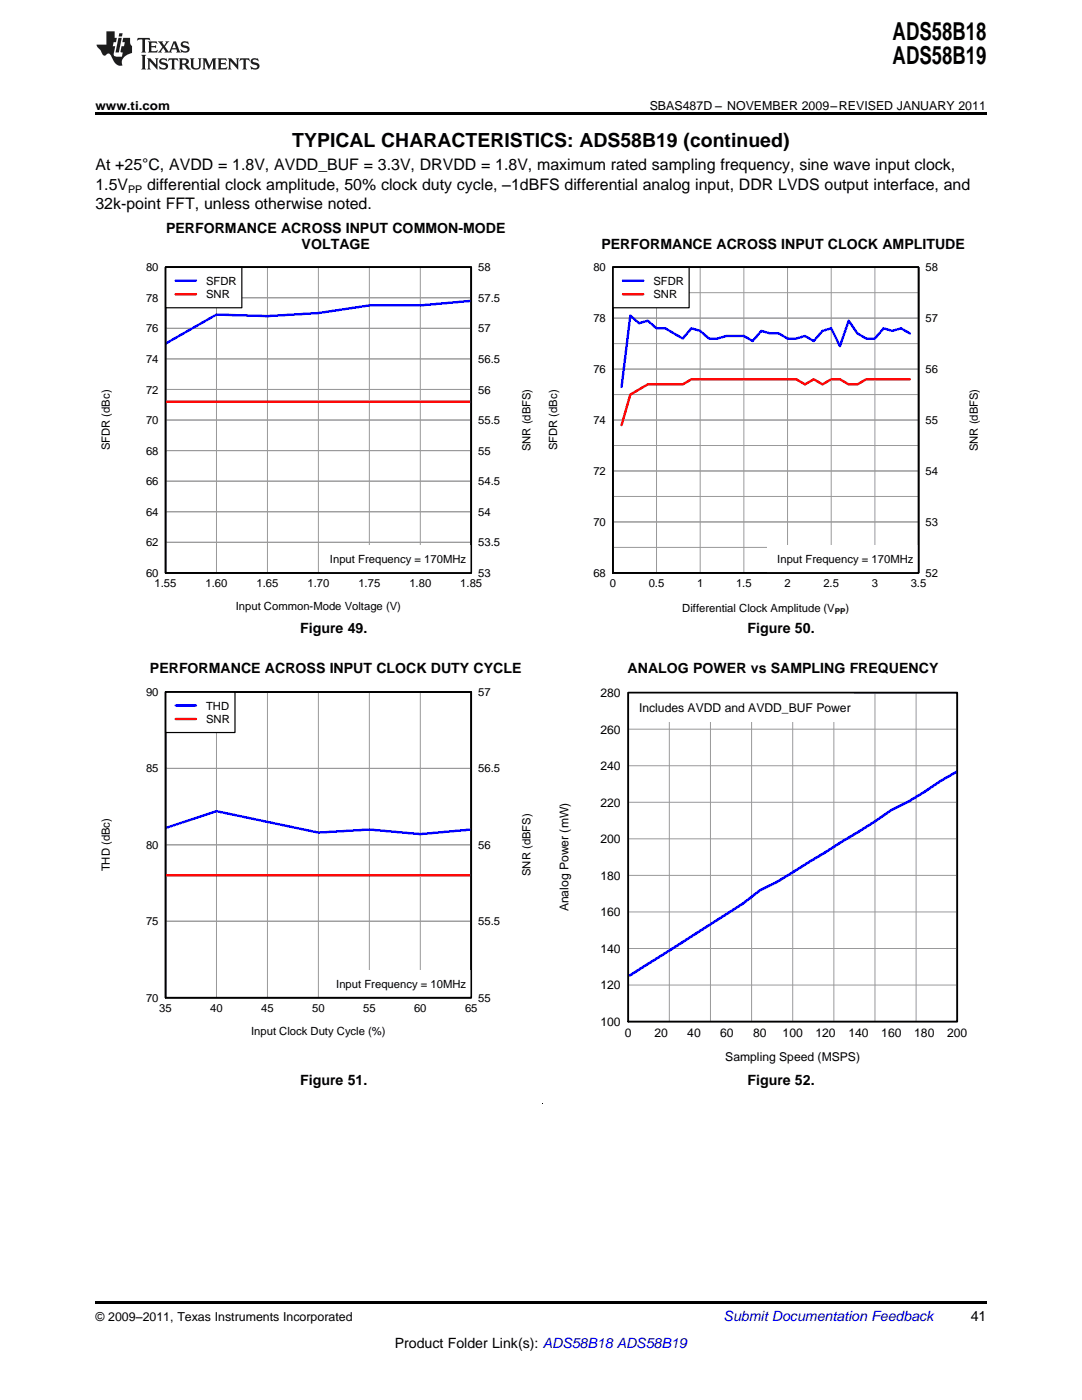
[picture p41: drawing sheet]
<svg xmlns="http://www.w3.org/2000/svg" width="216mm" height="279mm" viewBox="0 0 216 279" stroke-linecap="round" stroke-linejoin="round" font-family="sans-serif">
<defs><g id="words">
<g font-size="4.9">
<text x="178.1" y="7.9">ADS58B18</text>
<text x="178.1" y="12.8">ADS58B19</text>
</g>
<text font-size="3.9" x="58.3" y="29.3">TYPICAL CHARACTERISTICS: ADS58B19 (continued)</text>
<g font-size="3.2">
<text x="19" y="34">At +25°C, AVDD = 1.8V, AVDD_BUF = 3.3V, DRVDD = 1.8V, maximum rated sampling frequency, sine wave input clock,</text>
<text x="19" y="37.9">1.5V</text>
<text x="19" y="41.8">32k-point FFT, unless otherwise noted.</text>
<text x="29.4" y="37.9">differential clock amplitude, 50% clock duty cycle, –1dBFS differential analog input, DDR LVDS output interface, and</text>
</g>
<g font-size="2.8">
<text x="33.1" y="46.4">PERFORMANCE ACROSS INPUT COMMON-MODE</text>
<text x="60.2" y="49.6">VOLTAGE</text>
<text x="120" y="49.6">PERFORMANCE ACROSS INPUT CLOCK AMPLITUDE</text>
<text x="59.9" y="126.4">Figure 49.</text>
<text x="149.2" y="126.4">Figure 50.</text>
<text x="29.9" y="134.4">PERFORMANCE ACROSS INPUT CLOCK DUTY CYCLE</text>
<text x="125.2" y="134.4">ANALOG POWER vs SAMPLING FREQUENCY</text>
<text x="59.9" y="216.6">Figure 51.</text>
<text x="149.2" y="216.6">Figure 52.</text>
<text x="193.7" y="263.6">41</text>
<text x="78.8" y="269">Product Folder Link(s): ADS58B18 ADS58B19</text>
</g>
<text font-size="2.8" fill="#0000c8" x="144.4" y="263.6">Submit Documentation Feedback</text>
<g font-size="2.5">
<text x="19" y="21.9">www.ti.com</text>
<text x="129.6" y="21.9">SBAS487D – NOVEMBER 2009–REVISED JANUARY 2011</text>
<text x="19" y="263.6">© 2009–2011, Texas Instruments Incorporated</text>
</g>
<g font-size="2.4">
<text x="119.8" y="139.1">280</text>
<text x="127.5" y="142">Includes AVDD and AVDD_BUF Power</text>
<text x="119.8" y="146.4">260</text>
<text x="119.8" y="153.7">240</text>
<text x="119.8" y="161">220</text>
<text x="119.8" y="168.3">200</text>
<text x="119.8" y="175.6">180</text>
<text x="113.4" y="181.9" transform="rotate(-90 113.4 181.9)">Analog Power (mW)</text>
<text x="119.8" y="182.9">160</text>
<text x="119.8" y="190.2">140</text>
<text x="119.8" y="197.5">120</text>
<text x="119.8" y="204.8">100</text>
<text x="124.7" y="206.9">0</text>
<text x="130.6" y="206.9">20</text>
<text x="137.1" y="206.9">40</text>
<text x="143.7" y="206.9">60</text>
<text x="150.3" y="206.9">80</text>
<text x="156.2" y="206.9">100</text>
<text x="162.7" y="206.9">120</text>
<text x="169.3" y="206.9">140</text>
<text x="175.9" y="206.9">160</text>
<text x="182.4" y="206.9">180</text>
<text x="189" y="206.9">200</text>
<text x="144.7" y="211.8">Sampling Speed (MSPS)</text>
</g>
<g font-size="2.2">
<text x="29.1" y="54.1">80</text>
<text x="41.1" y="56.8">SFDR</text>
<text x="41.1" y="59.5">SNR</text>
<text x="95.4" y="54.1">58</text>
<text x="118.4" y="54.1">80</text>
<text x="130.4" y="56.8">SFDR</text>
<text x="130.4" y="59.5">SNR</text>
<text x="184.7" y="54.1">58</text>
<text x="29.1" y="60.2">78</text>
<text x="95.4" y="60.2">57.5</text>
<text x="118.4" y="64.3">78</text>
<text x="184.7" y="64.3">57</text>
<text x="29.1" y="66.3">76</text>
<text x="95.4" y="66.3">57</text>
<text x="29.1" y="72.4">74</text>
<text x="95.4" y="72.4">56.5</text>
<text x="118.4" y="74.5">76</text>
<text x="184.7" y="74.5">56</text>
<text x="29.1" y="78.5">72</text>
<text x="95.4" y="78.5">56</text>
<text x="21.9" y="89.9" transform="rotate(-90 21.9 89.9)">SFDR (dBc)</text>
<text x="29.1" y="84.6">70</text>
<text x="95.4" y="84.6">55.5</text>
<text x="111.2" y="89.9" transform="rotate(-90 111.2 89.9)">SFDR (dBc)</text>
<text x="118.4" y="84.6">74</text>
<text x="184.7" y="84.6">55</text>
<text x="29.1" y="90.7">68</text>
<text x="95.4" y="90.7">55</text>
<text x="105.8" y="90.1" transform="rotate(-90 105.8 90.1)">SNR (dBFS)</text>
<text x="118.4" y="94.8">72</text>
<text x="184.7" y="94.8">54</text>
<text x="195.1" y="90.1" transform="rotate(-90 195.1 90.1)">SNR (dBFS)</text>
<text x="29.1" y="96.8">66</text>
<text x="95.4" y="96.8">54.5</text>
<text x="29.1" y="102.9">64</text>
<text x="95.4" y="102.9">54</text>
<text x="118.4" y="105">70</text>
<text x="184.7" y="105">53</text>
<text x="29.1" y="109">62</text>
<text x="65.8" y="112.4">Input Frequency = 170MHz</text>
<text x="95.4" y="109">53.5</text>
<text x="155.1" y="112.4">Input Frequency = 170MHz</text>
<text x="29.1" y="115.1">60</text>
<text x="30.8" y="117.1">1.55</text>
<text x="41" y="117.1">1.60</text>
<text x="51.2" y="117.1">1.65</text>
<text x="61.3" y="117.1">1.70</text>
<text x="71.5" y="117.1">1.75</text>
<text x="81.7" y="117.1">1.80</text>
<text x="91.8" y="117.1">1.85</text>
<text x="95.4" y="115.1">53</text>
<text x="118.4" y="115.1">68</text>
<text x="121.7" y="117.1">0</text>
<text x="129.4" y="117.1">0.5</text>
<text x="139.1" y="117.1">1</text>
<text x="146.9" y="117.1">1.5</text>
<text x="156.5" y="117.1">2</text>
<text x="164.3" y="117.1">2.5</text>
<text x="173.9" y="117.1">3</text>
<text x="181.7" y="117.1">3.5</text>
<text x="184.7" y="115.1">52</text>
<text x="47" y="121.7">Input Common-Mode Voltage (V)</text>
<text x="136.1" y="122.2">Differential Clock Amplitude (V</text>
<text x="168.7" y="122.2">)</text>
<text x="29.1" y="138.9">90</text>
<text x="41.1" y="141.6">THD</text>
<text x="95.4" y="138.9">57</text>
<text x="41.1" y="144.3">SNR</text>
<text x="29.1" y="154.2">85</text>
<text x="95.4" y="154.2">56.5</text>
<text x="21.9" y="173.9" transform="rotate(-90 21.9 173.9)">THD (dBc)</text>
<text x="29.1" y="169.4">80</text>
<text x="95.4" y="169.4">56</text>
<text x="105.8" y="174.8" transform="rotate(-90 105.8 174.8)">SNR (dBFS)</text>
<text x="29.1" y="184.7">75</text>
<text x="95.4" y="184.7">55.5</text>
<text x="67.1" y="197.2">Input Frequency = 10MHz</text>
<text x="29.1" y="199.9">70</text>
<text x="31.8" y="201.9">35</text>
<text x="41.9" y="201.9">40</text>
<text x="52.1" y="201.9">45</text>
<text x="62.3" y="201.9">50</text>
<text x="72.5" y="201.9">55</text>
<text x="82.6" y="201.9">60</text>
<text x="92.8" y="201.9">65</text>
<text x="95.4" y="199.9">55</text>
<text x="50.1" y="206.5">Input Clock Duty Cycle (%)</text>
</g>
<text font-size="2.1" x="25.6" y="38.5">PP</text>
<text font-size="1.6" x="166.6" y="122.6">PP</text>
</g></defs>
<g fill="#231f20">
<path d="M27.5 7.6l-.1 .5 .4-.2h.6v.1v2.1l-.2 .4h1l-.3-.4v-2.1l.1-.1h.5l.5 .2-.2-.5zM29.5 8.3l.2 .3v1.5l-.2 .4h1.8l.2-.6a1.04 1.04 0 0 1-1.3 .2v-.7h.6l.3 .2v-.6l-.3 .2h-.6v-.6l.8-.1 .4 .3-.2-.5zM31.5 8.3l.9 1.1-.9 1.1h.8l-.2-.2 .5-.7 .4 .7-.2 .2h1.5l-.1-.2 .1-.4h.9l.1 .4-.2 .2h1l-.3-.3-.7-1.9h-.5l-.9 2-.8-1 .9-1h-.8l.1 .3-.3 .5-.4-.6 .2-.2zM34.7 8.6l.4 1h-.7zM36.3 8.4a.63 .63 0 0 0-.2 .7 .63 .63 0 0 0 .6 .4l.6 .2 .1 .2a.75 .75 0 0 1-.7 .4 .75 .75 0 0 1-.6-.5l.1 .7 .1-.1a1.11 1.11 0 0 0 1.5-.6 1.13 1.13 0 0 0-1.2-.8l-.1-.4a1.04 1.04 0 0 1 1.2 .2l-.2-.5-.1 .1-.5-.2zM28.2 10.9l.2 .4v2.2l-.2 .4h1l-.3-.4v-2.2l.3-.4zM29.3 11.6l.3 .4v1.5l-.3 .4h.8l-.2-.4v-1.3l1.5 1.7v-1.9l.2-.4h-.7l.2 .4v.9l-1.1-1.3zM32 11.8a.62 .62 0 0 0-.2 .7 .62 .62 0 0 0 .6 .4l.6 .1 .1 .3a.76 .76 0 0 1-.7 .3 .76 .76 0 0 1-.6-.4l.1 .7 .1-.1a1.11 1.11 0 0 0 1.5-.6 1.13 1.13 0 0 0-1.2-.8l-.1-.4a1.04 1.04 0 0 1 1.2 .2l-.2-.6-.1 .1-.5-.1zM33.7 11.6l-.2 .6a.61 .61 0 0 1 .8-.3v1.6l-.2 .4h.9l-.2-.4v-1.6a.63 .63 0 0 1 .8 .3l-.2-.6zM35.6 11.6l.3 .4v1.5l-.3 .4h1l-.2-.2v-.8l.5 .2a.76 .76 0 0 0 1.2 .7l-1-1a.58 .58 0 0 0 .6-.5 .58 .58 0 0 0-.5-.6zM36.4 11.9h.1a.45 .45 0 0 1 .5 .1 .45 .45 0 0 1 .1 .5l-.7 .2zM37.9 11.6l.2 .2a2.17 2.17 0 0 0 .3 1.9 .99 .99 0 0 0 1.6-.6v-1.1l.2-.4h-.7l.2 .2a1.92 1.92 0 0 1-.2 1.8 .6 .6 0 0 1-.9-.5v-1.1l.2-.4zM40.4 11.6l.2 .4v1.5l-.2 .4h.7l-.2-.4v-1.4l.8 1.8 .8-1.8v1.4l-.2 .4h.9l-.2-.4v-1.5l.2-.4h-.8l-.6 1.5-.6-1.5zM43.4 11.6l.2 .4v1.5l-.2 .4h1.8l.2-.6a1.04 1.04 0 0 1-1.3 .1v-.6h.5l.4 .2v-.6l-.4 .2h-.5v-.7h.8l.3 .3-.1-.6zM45.5 11.6l.2 .4v1.5l-.2 .4h.7l-.2-.4v-1.3l1.5 1.7v-1.9l.2-.4h-.7l.2 .4v.9l-1.1-1.3zM47.9 11.6l-.1 .6a.61 .61 0 0 1 .8-.3v1.6l-.3 .4h1l-.3-.4 .1-1.6a.63 .63 0 0 1 .7 .3l-.1-.6zM50.2 11.8a.62 .62 0 0 0-.2 .7 .62 .62 0 0 0 .6 .4l.6 .1 .2 .3a.76 .76 0 0 1-.8 .3 .76 .76 0 0 1-.6-.4l.1 .7 .2-.1a1.11 1.11 0 0 0 1.5-.6 1.13 1.13 0 0 0-1.3-.8l-.1-.4a1.04 1.04 0 0 1 1.2 .2l-.1-.6-.2 .1-.5-.1z"/>
<path d="M21.2 6.3v2.6h-1.9l.1 .4 .7 .9a.91 .91 0 0 0 1 .8 .56 .56 0 0 1 .5-.3 .56 .56 0 0 1 .5 .3l.4 .8a1.53 1.53 0 0 0 1.9 1.2 1.54 1.54 0 0 1 1-2.1l.9-.3v-1.4a1.52 1.52 0 0 1-.3-1.6h-1.4l-.2 .8h.5l-.2 .8h-.4l-.2 1v.2l.4 .1-.2 .8a1.93 1.93 0 0 1-1.6-.3l.3-1.8h-.5l.2-.8h.4l.2-.8h-.4v-1.3zM23.6 7.6l-.6 2.9h.7l.6-2.9zM23.8 6.6l-.1 .7h.6l.2-.7z"/>
</g>
<path d="M33 53.3h61v61h-61z" fill="none" stroke="#000" stroke-width=".24"/>
<g fill="none" stroke="#999" stroke-width=".2">
<path d="M33 53.3h61v61h-61zM33 59.4h61M43.2 53.3v61M53.4 53.3v61M63.5 53.3v61M73.7 53.3v61M83.9 53.3v61M33 77.7h61M33 71.6h61M33 65.5h61M33 96h61M33 89.9h61"/>
<path d="M33 83.8h61M33 108.2h61M33 102.1h61"/>
</g>
<path d="M94 60l-10.1 1h-10.2l-10.2 1.5-10.1 .6-10.2-.3-10.2 5.8" fill="none" stroke="#00f" stroke-width=".48"/>
<path d="M33 80.2h61" fill="none" stroke="#f00" stroke-width=".48"/>
<path d="M33 53.3h15.3v8.1h-15.3z" fill="#fff"/>
<path d="M33 53.3h15.3v8.1h-15.3z" fill="none" stroke="#000" stroke-width=".24"/>
<path d="M35.1 56h4" fill="none" stroke="#00f" stroke-width=".48"/>
<path d="M35.1 58.7h4" fill="none" stroke="#f00" stroke-width=".48"/>
<path d="M63.8 108.9h30.2v5.4h-30.2z" fill="#fff"/>
<path d="M33 53.3h61v61h-61z" fill="none" stroke="#000" stroke-width=".32"/>
<path d="M122.3 53.3h61v61h-61z" fill="none" stroke="#000" stroke-width=".24"/>
<g fill="none" stroke="#999" stroke-width=".2">
<path d="M122.3 53.3h61v61h-61zM122.3 58.4h61M131 53.3v61M139.7 53.3v61M148.4 53.3v61M157.1 53.3v61M165.9 53.3v61M174.6 53.3v61M122.3 73.7h61M122.3 63.5h61M122.3 78.7h61M122.3 68.6h61"/>
<path d="M122.3 94h61M122.3 83.8h61M122.3 99.1h61M122.3 88.9h61M122.3 104.2h61M122.3 109.2h61"/>
</g>
<path d="M181.5 66.5l-1.7-1-1.7 .5-1.8-.5-1.7 2.1h-1.8l-1.7-1.1-1.8-2.5-1.7 5.1-1.7-3.6-1.8 .5-1.7 2.1-1.8-1-1.7 .5h-1.8l-1.7-1.1h-1.7l-1.8-.5-1.7 2.1-1.8-1h-3.5l-1.7 .5h-1.7l-1.8-1.6-1.7-.5-1.8 2.1-3.5-2.1h-1.7l-1.7-1.5-1.8 .5-1.7-1.5-1.8 14.2" fill="none" stroke="#00f" stroke-width=".48"/>
<path d="M181.5 75.7h-8.7l-1.7 1h-1.8l-1.7-1h-1.7l-1.8 1-1.7-1-1.8 1-1.7-1h-20.9l-1.8 1h-6.9l-3.5 2-1.8 6.1" fill="none" stroke="#f00" stroke-width=".48"/>
<path d="M122.3 53.3h15.2v8.1h-15.2z" fill="#fff"/>
<path d="M122.3 53.3h15.2v8.1h-15.2z" fill="none" stroke="#000" stroke-width=".24"/>
<path d="M124.3 56h4.1" fill="none" stroke="#00f" stroke-width=".48"/>
<path d="M124.3 58.7h4.1" fill="none" stroke="#f00" stroke-width=".48"/>
<path d="M153.1 108.9h30.2v5.4h-30.2z" fill="#fff"/>
<path d="M122.3 53.3h61v61h-61z" fill="none" stroke="#000" stroke-width=".32"/>
<path d="M33 138.1h61v61h-61z" fill="none" stroke="#000" stroke-width=".24"/>
<path d="M33 138.1h61v61h-61zM43.2 138.1v61M53.4 138.1v61M63.5 138.1v61M73.7 138.1v61M83.9 138.1v61M33 153.3h61M33 168.6h61M33 183.9h61" fill="none" stroke="#999" stroke-width=".2"/>
<path d="M33 165.3l10.2-3.4 20.3 4.3 10.2-.6 10.2 .9 10.2-.9" fill="none" stroke="#00f" stroke-width=".48"/>
<path d="M33 174.7h61.1" fill="none" stroke="#f00" stroke-width=".48"/>
<path d="M33 138.1h13.9v8.1h-13.9z" fill="#fff"/>
<path d="M33 138.1h13.9v8.1h-13.9z" fill="none" stroke="#000" stroke-width=".24"/>
<path d="M35.1 140.8h4" fill="none" stroke="#00f" stroke-width=".48"/>
<path d="M35.1 143.5h4" fill="none" stroke="#f00" stroke-width=".48"/>
<path d="M65.1 193.7h28.9v5.4h-28.9z" fill="#fff"/>
<path d="M33 138.1h61v61h-61z" fill="none" stroke="#000" stroke-width=".32"/>
<path d="M125.4 138.2h65.6v65.7h-65.6z" fill="none" stroke="#000" stroke-width=".26"/>
<g fill="none" stroke="#999" stroke-width=".2">
<path d="M125.4 138.2h65.6v65.7h-65.6zM133.6 138.2v65.7M141.8 138.2v65.7M150 138.2v65.7M158.2 138.2v65.7M166.4 138.2v65.7M174.6 138.2v65.7M182.8 138.2v65.7M125.4 152.8h65.6M125.4 145.5h65.6M125.4 174.7h65.6M125.4 167.4h65.6"/>
<path d="M125.4 160.1h65.6M125.4 196.6h65.6M125.4 189.3h65.6M125.4 182h65.6"/>
</g>
<path d="M191.1 153.9l-3.4 1.9-6.5 4.2-3.3 1.7-6.6 4.3-16.4 10.1-3.3 1.6-3.3 2.6-22.6 14.4" fill="none" stroke="#00f" stroke-width=".52"/>
<path d="M125.4 138.2h44.9v5.8h-44.9z" fill="#fff"/>
<path d="M125.4 138.2h65.6v65.7h-65.6z" fill="none" stroke="#000" stroke-width=".35"/>
<path d="M108.2 220.3h.1zM19 259.7h177.8v.5h-177.8z" fill="#000"/>
<g fill="#fff">
<path d="M156.1 218.3h.4v.7h-.4z"/>
<path d="M66.9 218.3h.3v.7h-.3z"/>
<path d="M156.1 128.2h.4v.7h-.4z"/>
<path d="M66.9 128.2h.3v.7h-.3z"/>
</g>
<path d="M19 22.5h177.8v.5h-177.8z" fill="#000"/>
<use href="#words"/>
</svg>
